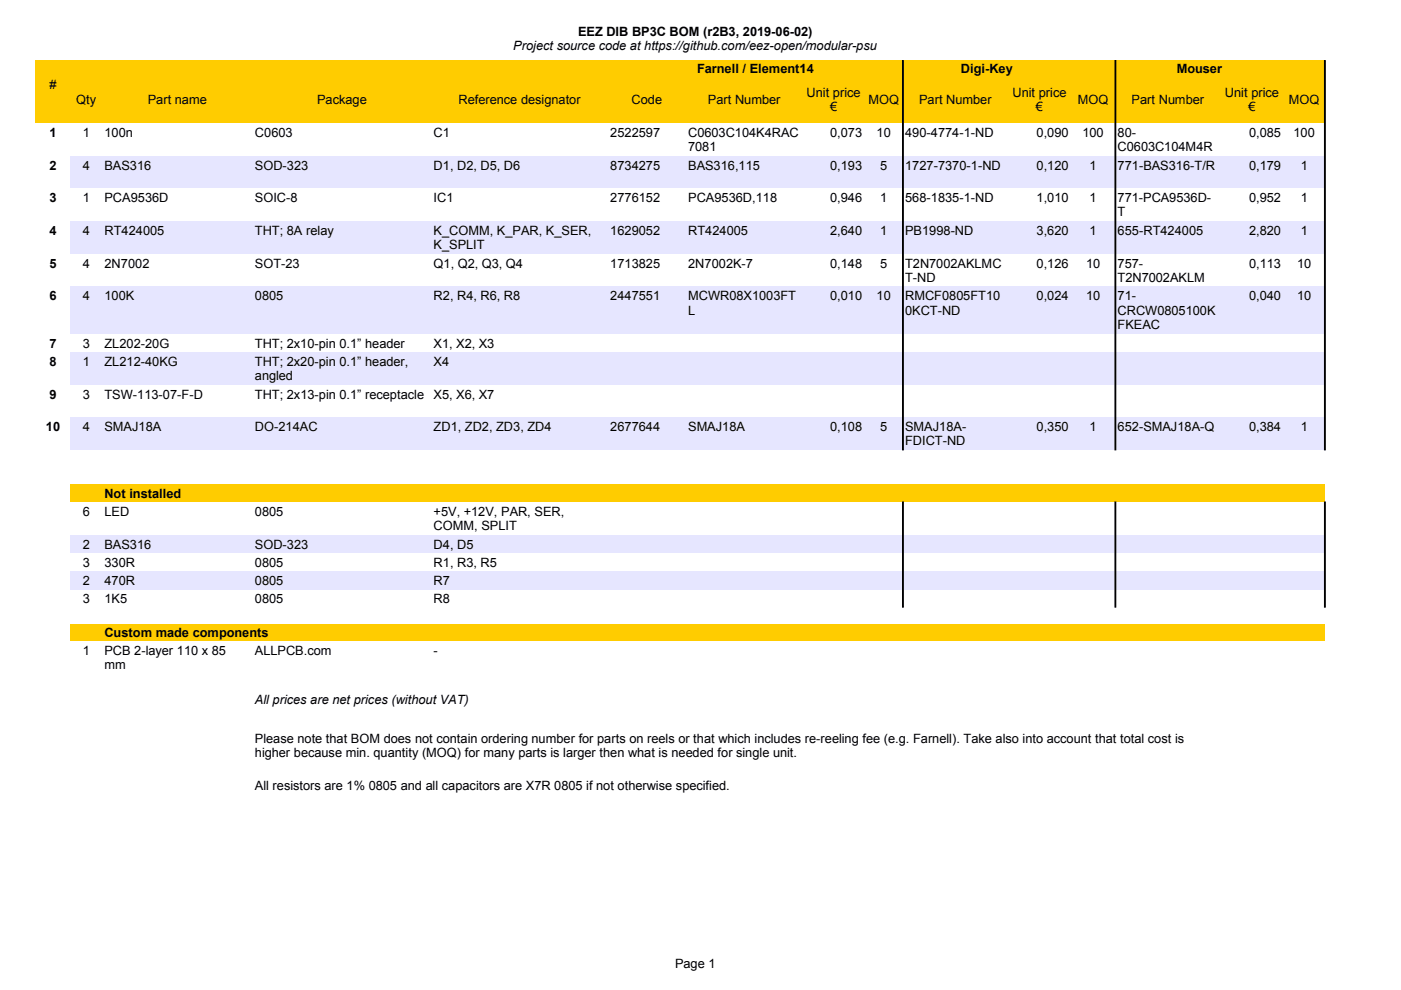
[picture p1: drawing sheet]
<svg xmlns="http://www.w3.org/2000/svg" width="297mm" height="210mm" viewBox="0 0 297 210" stroke-linecap="round" stroke-linejoin="round" font-family="sans-serif">
<defs><g id="words">
<g font-size="2.7">
<text x="108.8" y="10.6">Project source code at https://github.com/eez-open/modular-psu</text>
<text x="122.6" y="7.5">EEZ DIB BP3C BOM (r2B3, 2019-06-02)</text>
<text x="147.8" y="15.4">Farnell / Element14</text>
<text x="203.7" y="15.4">Digi-Key</text>
<text x="249.5" y="15.4">Mouser</text>
<text x="10.5" y="18.9">#</text>
<text x="16.2" y="22">Qty</text>
<text x="31.3" y="22">Part name</text>
<text x="67.2" y="22">Package</text>
<text x="97.2" y="22">Reference designator</text>
<text x="133.9" y="22">Code</text>
<text x="150.1" y="22">Part Number</text>
<text x="171" y="20.5">Unit price</text>
<text x="176" y="23.5">€</text>
<text x="184.1" y="22">MOQ</text>
<text x="194.9" y="22">Part Number</text>
<text x="214.7" y="20.5">Unit price</text>
<text x="219.6" y="23.5">€</text>
<text x="228.5" y="22">MOQ</text>
<text x="239.9" y="22">Part Number</text>
<text x="259.7" y="20.5">Unit price</text>
<text x="264.7" y="23.5">€</text>
<text x="273.3" y="22">MOQ</text>
<text x="10.5" y="29">1</text>
<text x="17.5" y="29">1</text>
<text x="22.2" y="29">100n</text>
<text x="54" y="29">C0603</text>
<text x="91.9" y="29">C1</text>
<text x="129.4" y="29">2522597</text>
<text x="145.9" y="29">C0603C104K4RAC</text>
<text x="176" y="29">0,073</text>
<text x="185.8" y="29">10</text>
<text x="191.9" y="29">490-4774-1-ND</text>
<text x="219.8" y="29">0,090</text>
<text x="229.5" y="29">100</text>
<text x="237" y="29">80-</text>
<text x="264.8" y="29">0,085</text>
<text x="274.2" y="29">100</text>
<text x="145.9" y="32.1">7081</text>
<text x="237" y="32.1">C0603C104M4R</text>
<text x="10.5" y="36">2</text>
<text x="17.5" y="36">4</text>
<text x="22.2" y="36">BAS316</text>
<text x="54" y="36">SOD-323</text>
<text x="91.9" y="36">D1, D2, D5, D6</text>
<text x="129.4" y="36">8734275</text>
<text x="145.9" y="36">BAS316,115</text>
<text x="176" y="36">0,193</text>
<text x="186.6" y="36">5</text>
<text x="191.9" y="36">1727-7370-1-ND</text>
<text x="219.8" y="36">0,120</text>
<text x="231" y="36">1</text>
<text x="237" y="36">771-BAS316-T/R</text>
<text x="264.8" y="36">0,179</text>
<text x="275.8" y="36">1</text>
<text x="10.5" y="42.8">3</text>
<text x="17.5" y="42.8">1</text>
<text x="22.2" y="42.8">PCA9536D</text>
<text x="54" y="42.8">SOIC-8</text>
<text x="91.9" y="42.8">IC1</text>
<text x="129.4" y="42.8">2776152</text>
<text x="145.9" y="42.8">PCA9536D,118</text>
<text x="176" y="42.8">0,946</text>
<text x="186.6" y="42.8">1</text>
<text x="191.9" y="42.8">568-1835-1-ND</text>
<text x="219.8" y="42.8">1,010</text>
<text x="231" y="42.8">1</text>
<text x="237" y="42.8">771-PCA9536D-</text>
<text x="237" y="45.8">T</text>
<text x="264.8" y="42.8">0,952</text>
<text x="275.8" y="42.8">1</text>
<text x="10.5" y="49.7">4</text>
<text x="17.5" y="49.7">4</text>
<text x="22.2" y="49.7">RT424005</text>
<text x="54" y="49.7">THT; 8A relay</text>
<text x="91.9" y="49.7">K_COMM, K_PAR, K_SER,</text>
<text x="91.9" y="52.8">K_SPLIT</text>
<text x="129.4" y="49.7">1629052</text>
<text x="145.9" y="49.7">RT424005</text>
<text x="176" y="49.7">2,640</text>
<text x="186.6" y="49.7">1</text>
<text x="191.9" y="49.7">PB1998-ND</text>
<text x="219.8" y="49.7">3,620</text>
<text x="231" y="49.7">1</text>
<text x="237" y="49.7">655-RT424005</text>
<text x="264.8" y="49.7">2,820</text>
<text x="275.8" y="49.7">1</text>
<text x="10.5" y="56.7">5</text>
<text x="17.5" y="56.7">4</text>
<text x="22.2" y="56.7">2N7002</text>
<text x="54" y="56.7">SOT-23</text>
<text x="91.9" y="56.7">Q1, Q2, Q3, Q4</text>
<text x="129.4" y="56.7">1713825</text>
<text x="145.9" y="56.7">2N7002K-7</text>
<text x="176" y="56.7">0,148</text>
<text x="186.6" y="56.7">5</text>
<text x="191.9" y="56.7">T2N7002AKLMC</text>
<text x="191.9" y="59.8">T-ND</text>
<text x="219.8" y="56.7">0,126</text>
<text x="230.3" y="56.7">10</text>
<text x="237" y="56.7">757-</text>
<text x="237" y="59.8">T2N7002AKLM</text>
<text x="264.8" y="56.7">0,113</text>
<text x="275" y="56.7">10</text>
<text x="10.5" y="63.7">6</text>
<text x="17.5" y="63.7">4</text>
<text x="22.2" y="63.7">100K</text>
<text x="54" y="63.7">0805</text>
<text x="91.9" y="63.7">R2, R4, R6, R8</text>
<text x="129.4" y="63.7">2447551</text>
<text x="145.9" y="63.7">MCWR08X1003FT</text>
<text x="176" y="63.7">0,010</text>
<text x="185.8" y="63.7">10</text>
<text x="191.9" y="63.7">RMCF0805FT10</text>
<text x="219.8" y="63.7">0,024</text>
<text x="230.3" y="63.7">10</text>
<text x="237" y="63.7">71-</text>
<text x="264.8" y="63.7">0,040</text>
<text x="275" y="63.7">10</text>
<text x="145.9" y="66.7">L</text>
<text x="191.9" y="66.7">0KCT-ND</text>
<text x="237" y="66.7">CRCW0805100K</text>
<text x="237" y="69.8">FKEAC</text>
<text x="10.5" y="73.8">7</text>
<text x="10.5" y="77.6">8</text>
<text x="17.5" y="73.8">3</text>
<text x="17.5" y="77.6">1</text>
<text x="22.2" y="73.8">ZL202-20G</text>
<text x="22.2" y="77.6">ZL212-40KG</text>
<text x="54" y="73.8">THT; 2x10-pin 0.1” header</text>
<text x="54" y="77.6">THT; 2x20-pin 0.1” header,</text>
<text x="91.9" y="73.8">X1, X2, X3</text>
<text x="91.9" y="77.6">X4</text>
<text x="54" y="80.6">angled</text>
<text x="10.5" y="84.6">9</text>
<text x="17.5" y="84.6">3</text>
<text x="22.2" y="84.6">TSW-113-07-F-D</text>
<text x="54" y="84.6">THT; 2x13-pin 0.1” receptacle</text>
<text x="91.9" y="84.6">X5, X6, X7</text>
<text x="9.7" y="91.4">10</text>
<text x="17.5" y="91.4">4</text>
<text x="22.2" y="91.4">SMAJ18A</text>
<text x="54" y="91.4">DO-214AC</text>
<text x="91.9" y="91.4">ZD1, ZD2, ZD3, ZD4</text>
<text x="129.4" y="91.4">2677644</text>
<text x="145.9" y="91.4">SMAJ18A</text>
<text x="176" y="91.4">0,108</text>
<text x="186.6" y="91.4">5</text>
<text x="191.9" y="91.4">SMAJ18A-</text>
<text x="191.9" y="94.4">FDICT-ND</text>
<text x="219.8" y="91.4">0,350</text>
<text x="231" y="91.4">1</text>
<text x="237" y="91.4">652-SMAJ18A-Q</text>
<text x="264.8" y="91.4">0,384</text>
<text x="275.8" y="91.4">1</text>
<text x="22.2" y="105.6">Not installed</text>
<text x="17.5" y="109.4">6</text>
<text x="22.2" y="109.4">LED</text>
<text x="54" y="109.4">0805</text>
<text x="91.9" y="109.4">+5V, +12V, PAR, SER,</text>
<text x="91.9" y="112.4">COMM, SPLIT</text>
<text x="17.5" y="116.4">2</text>
<text x="22.2" y="116.4">BAS316</text>
<text x="54" y="116.4">SOD-323</text>
<text x="91.9" y="116.4">D4, D5</text>
<text x="17.5" y="120.2">3</text>
<text x="17.5" y="124">2</text>
<text x="22.2" y="120.2">330R</text>
<text x="22.2" y="124">470R</text>
<text x="54" y="120.2">0805</text>
<text x="54" y="124">0805</text>
<text x="91.9" y="120.2">R1, R3, R5</text>
<text x="91.9" y="124">R7</text>
<text x="17.5" y="127.9">3</text>
<text x="22.2" y="127.9">1K5</text>
<text x="54" y="127.9">0805</text>
<text x="91.9" y="127.9">R8</text>
<text x="22.2" y="135.1">Custom made components</text>
<text x="17.5" y="138.9">1</text>
<text x="22.2" y="138.9">PCB 2-layer 110 x 85</text>
<text x="22.2" y="141.9">mm</text>
<text x="54" y="138.9">ALLPCB.com</text>
<text x="91.9" y="138.9">-</text>
<text x="54" y="149.3">All prices are net prices (without VAT)</text>
<text x="54" y="157.5">Please note that BOM does not contain ordering number for parts on reels or that which includes re-reeling fee (e.g. Farnell). Take also into account that total cost is</text>
<text x="54" y="160.5">higher because min. quantity (MOQ) for many parts is larger then what is needed for single unit.</text>
<text x="54" y="167.6">All resistors are 1% 0805 and all capacitors are X7R 0805 if not otherwise specified.</text>
<text x="143.1" y="205.3">Page 1</text>
</g>
</g></defs>
<path d="M7.6 12.8h273.3v13.2h-273.3z" fill-rule="evenodd" fill="#fc0"/>
<g fill="#e6e6ff">
<path d="M14.9 33.1h266v6.7h-266z" fill-rule="evenodd"/>
<path d="M14.9 46.8h266v6.9h-266z" fill-rule="evenodd"/>
<path d="M14.9 60.7h266v10.1h-266z" fill-rule="evenodd"/>
<path d="M14.9 74.6h266v7h-266z" fill-rule="evenodd"/>
<path d="M14.9 88.4h266v7h-266z" fill-rule="evenodd"/>
</g>
<path d="M14.9 102.8h266v3.6h-266z" fill-rule="evenodd" fill="#fc0"/>
<g fill="#e6e6ff">
<path d="M14.9 113.4h266v3.8h-266z" fill-rule="evenodd"/>
<path d="M14.9 121.1h266v3.9h-266z" fill-rule="evenodd"/>
</g>
<path d="M14.9 132.4h266v3.5h-266z" fill-rule="evenodd" fill="#fc0"/>
<g fill="#000" stroke="#000" stroke-width=".21">
<path d="M191.3 12.8h.2v82.6h-.2z" fill-rule="evenodd"/>
<path d="M236.4 12.8h.2v82.6h-.2z" fill-rule="evenodd"/>
<path d="M280.8 12.8h.2v82.6h-.2z" fill-rule="evenodd"/>
<path d="M191.3 106.4h.2v22.3h-.2z" fill-rule="evenodd"/>
<path d="M236.4 106.4h.2v22.3h-.2z" fill-rule="evenodd"/>
<path d="M280.8 106.4h.2v22.3h-.2z" fill-rule="evenodd"/>
</g>
<use href="#words"/>
</svg>
